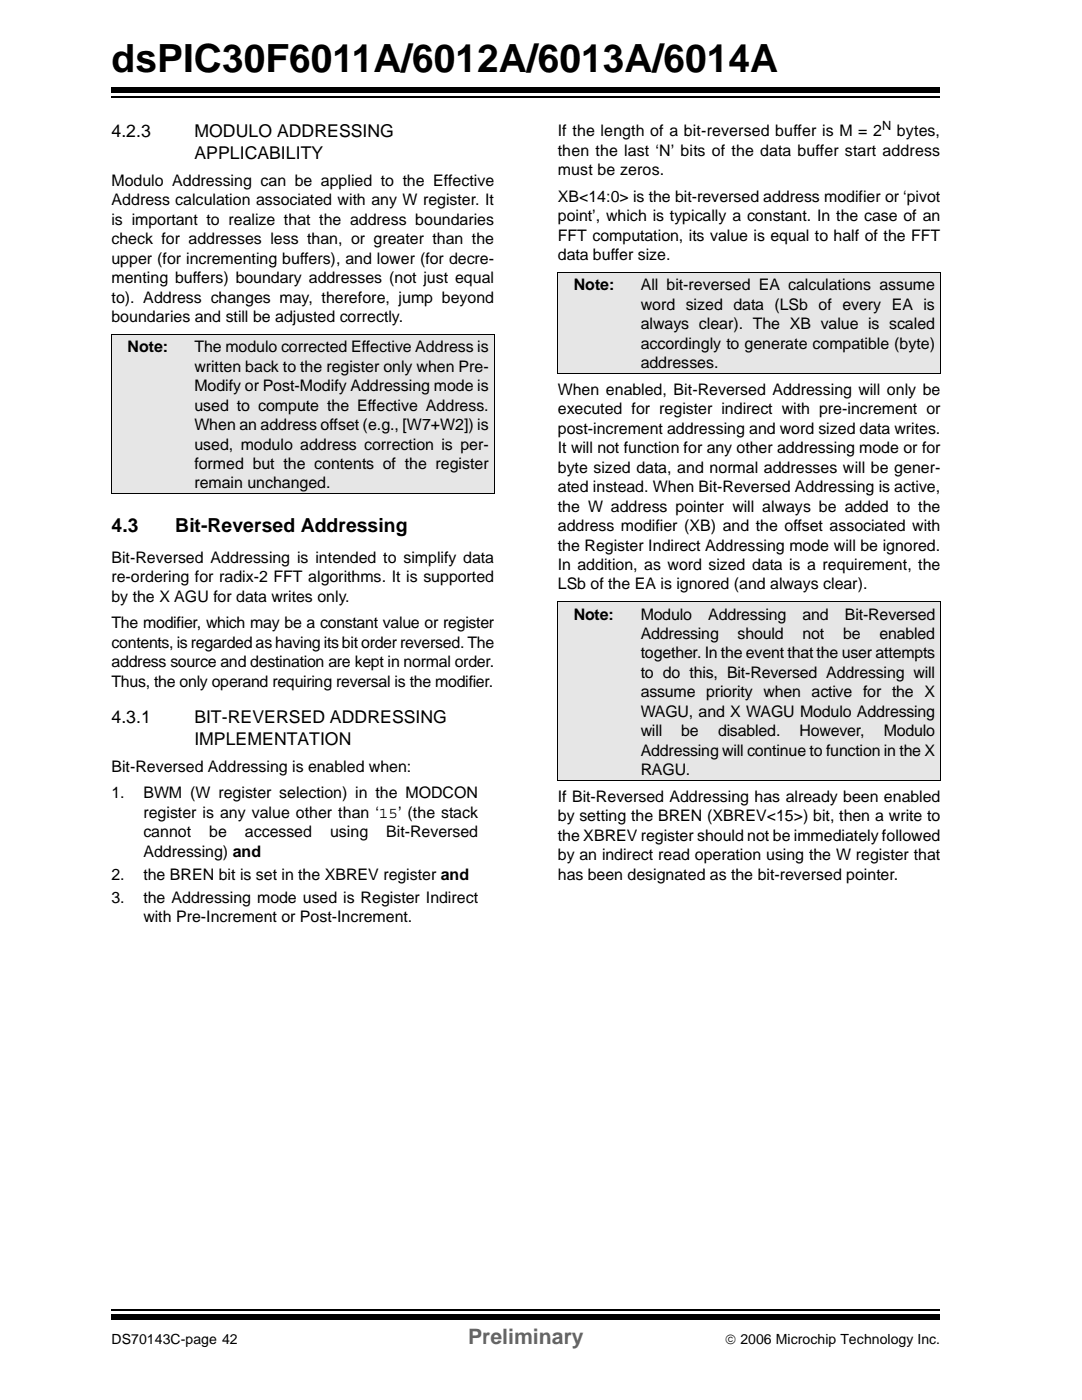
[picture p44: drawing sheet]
<svg xmlns="http://www.w3.org/2000/svg" width="216mm" height="279mm" viewBox="0 0 216 279" stroke-linecap="round" stroke-linejoin="round" font-family="sans-serif">
<defs><g id="words">
<text font-size="7.7" x="22.2" y="14.4">dsPIC30F6011A/6012A/6013A/6014A</text>
<text font-size="4.2" fill="#656565" x="93.3" y="267.8">Preliminary</text>
<g font-size="3.9">
<text x="22.2" y="106">4.3</text>
<text x="34.9" y="106">Bit-Reversed Addressing</text>
</g>
<g font-size="3.5">
<text x="22.2" y="27.4">4.2.3</text>
<text x="38.8" y="27.4">MODULO ADDRESSING</text>
<text x="38.7" y="31.6">APPLICABILITY</text>
<text x="22.2" y="144.2">4.3.1</text>
<text x="38.7" y="144.2">BIT-REVERSED ADDRESSING</text>
<text x="38.7" y="148.4">IMPLEMENTATION</text>
</g>
<g font-size="3.2">
<text x="111.1" y="27.2">If the length of a bit-reversed buffer is M = 2</text>
<text x="178.7" y="27.2">bytes,</text>
<text x="111.1" y="31.1">then the last ‘N’ bits of the data buffer start address</text>
<text x="111.1" y="34.9">must be zeros.</text>
<text x="22.2" y="37">Modulo Addressing can be applied to the Effective</text>
<text x="22.2" y="40.9">Address calculation associated with any W register. It</text>
<text x="111.1" y="40.2">XB&lt;14:0&gt; is the bit-reversed address modifier or ‘pivot</text>
<text x="22.2" y="44.8">is important to realize that the address boundaries</text>
<text x="111.1" y="44.1">point’, which is typically a constant. In the case of an</text>
<text x="22.2" y="48.7">check for addresses less than, or greater than the</text>
<text x="22.2" y="52.6">upper (for incrementing buffers), and lower (for decre-</text>
<text x="111.1" y="48">FFT computation, its value is equal to half of the FFT</text>
<text x="111.1" y="51.9">data buffer size.</text>
<text x="22.2" y="56.5">menting buffers) boundary addresses (not just equal</text>
<text x="114.3" y="57.9">Note:</text>
<text x="127.6" y="57.9">All bit-reversed EA calculations assume</text>
<text x="22.2" y="60.3">to). Address changes may, therefore, jump beyond</text>
<text x="22.2" y="64.2">boundaries and still be adjusted correctly.</text>
<text x="127.6" y="61.8">word sized data (LSb of every EA is</text>
<text x="127.6" y="65.6">always clear). The XB value is scaled</text>
<text x="25.4" y="70.2">Note:</text>
<text x="38.7" y="70.2">The modulo corrected Effective Address is</text>
<text x="127.6" y="69.5">accordingly to generate compatible (byte)</text>
<text x="38.7" y="74.1">written back to the register only when Pre-</text>
<text x="38.7" y="78">Modify or Post-Modify Addressing mode is</text>
<text x="127.6" y="73.4">addresses.</text>
<text x="38.7" y="81.9">used to compute the Effective Address.</text>
<text x="111.1" y="78.7">When enabled, Bit-Reversed Addressing will only be</text>
<text x="111.1" y="82.5">executed for register indirect with pre-increment or</text>
<text x="38.7" y="85.7">When an address offset (e.g., [W7+W2]) is</text>
<text x="38.7" y="89.6">used, modulo address correction is per-</text>
<text x="111.1" y="86.4">post-increment addressing and word sized data writes.</text>
<text x="38.7" y="93.5">formed but the contents of the register</text>
<text x="111.1" y="90.3">It will not function for any other addressing mode or for</text>
<text x="111.1" y="94.2">byte sized data, and normal addresses will be gener-</text>
<text x="38.7" y="97.4">remain unchanged.</text>
<text x="111.1" y="98.1">ated instead. When Bit-Reversed Addressing is active,</text>
<text x="111.1" y="102">the W address pointer will always be added to the</text>
<text x="111.1" y="105.8">address modifier (XB) and the offset associated with</text>
<text x="22.2" y="112.2">Bit-Reversed Addressing is intended to simplify data</text>
<text x="111.1" y="109.7">the Register Indirect Addressing mode will be ignored.</text>
<text x="111.1" y="113.6">In addition, as word sized data is a requirement, the</text>
<text x="22.2" y="116.1">re-ordering for radix-2 FFT algorithms. It is supported</text>
<text x="22.2" y="120">by the X AGU for data writes only.</text>
<text x="111.1" y="117.5">LSb of the EA is ignored (and always clear).</text>
<text x="22.2" y="125.3">The modifier, which may be a constant value or register</text>
<text x="114.3" y="123.5">Note:</text>
<text x="127.6" y="123.5">Modulo</text>
<text x="141.1" y="123.5">Addressing</text>
<text x="159.9" y="123.5">and</text>
<text x="168.3" y="123.5">Bit-Reversed</text>
<text x="22.2" y="129.1">contents, is regarded as having its bit order reversed. The</text>
<text x="127.6" y="127.4">Addressing</text>
<text x="127.6" y="131.2">together. In the event that the user attempts</text>
<text x="147" y="127.4">should</text>
<text x="159.9" y="127.4">not</text>
<text x="168" y="127.4">be</text>
<text x="175.2" y="127.4">enabled</text>
<text x="22.2" y="133">address source and destination are kept in normal order.</text>
<text x="22.2" y="136.9">Thus, the only operand requiring reversal is the modifier.</text>
<text x="127.6" y="135.1">to do this, Bit-Reversed Addressing will</text>
<text x="127.6" y="139">assume priority when active for the X</text>
<text x="127.6" y="142.9">WAGU, and X WAGU Modulo Addressing</text>
<text x="127.6" y="146.8">will</text>
<text x="135.7" y="146.8">be</text>
<text x="143" y="146.8">disabled.</text>
<text x="159.3" y="146.8">However,</text>
<text x="176.1" y="146.8">Modulo</text>
<text x="22.2" y="153.8">Bit-Reversed Addressing is enabled when:</text>
<text x="127.6" y="150.7">Addressing will continue to function in the X</text>
<text x="127.6" y="154.5">RAGU.</text>
<text x="22.2" y="159.1">1.</text>
<text x="28.6" y="159.1">BWM (W register selection) in the MODCON</text>
<text x="111.1" y="159.8">If Bit-Reversed Addressing has already been enabled</text>
<text x="28.6" y="163">register is any value other than ‘15’ (the stack</text>
<text x="28.6" y="166.9">cannot</text>
<text x="41.7" y="166.9">be</text>
<text x="48.8" y="166.9">accessed</text>
<text x="65.7" y="166.9">using</text>
<text x="76.9" y="166.9">Bit-Reversed</text>
<text x="111.1" y="163.7">by setting the BREN (XBREV&lt;15&gt;) bit, then a write to</text>
<text x="111.1" y="167.6">the XBREV register should not be immediately followed</text>
<text x="28.6" y="170.8">Addressing) and</text>
<text x="111.1" y="171.5">by an indirect read operation using the W register that</text>
<text x="22.2" y="175.3">2.</text>
<text x="22.2" y="179.9">3.</text>
<text x="28.6" y="175.3">the BREN bit is set in the XBREV register and</text>
<text x="28.6" y="179.9">the Addressing mode used is Register Indirect</text>
<text x="111.1" y="175.3">has been designated as the bit-reversed pointer.</text>
<text x="28.6" y="183.8">with Pre-Increment or Post-Increment.</text>
</g>
<g font-size="2.8">
<text x="22.2" y="267.8">DS70143C-page 42</text>
<text x="144.5" y="267.8">© 2006 Microchip Technology Inc.</text>
</g>
<text font-size="2.5" x="175.7" y="25.9">N</text>
</g></defs>
<path d="M22.2 19.3h165.1" fill="none" stroke="#000" stroke-width=".34"/>
<path d="M22.2 17.4h165.1v1h-165.1z" fill="#000"/>
<path d="M22.2 260h165.1v5.9h-165.1z" fill="#fff"/>
<path d="M22.2 261h165.1" fill="none" stroke="#000" stroke-width=".34"/>
<path d="M22.2 262h165.1v1.1h-165.1z" fill="#000"/>
<path d="M22.2 66.7h76.2v31.7h-76.2z" fill="#e6e6e6"/>
<path d="M22.1 66.7h76.4M22.2 66.8v31.5M98.4 66.8v31.5M22.1 98.4h76.4" fill="none" stroke="#000" stroke-width=".2"/>
<g fill="#e6e6e6">
<path d="M111.1 54.4h76.2v20.1h-76.2z"/>
<path d="M111.1 120h76.2v35.6h-76.2z"/>
</g>
<path d="M111 54.4h76.4M111.1 54.4v20M187.3 54.4v20M111 74.5h76.4M111 120h76.4M111.1 120.1v35.4M187.3 120.1v35.4M111 155.6h76.4" fill="none" stroke="#000" stroke-width=".2"/>
<use href="#words"/>
</svg>
